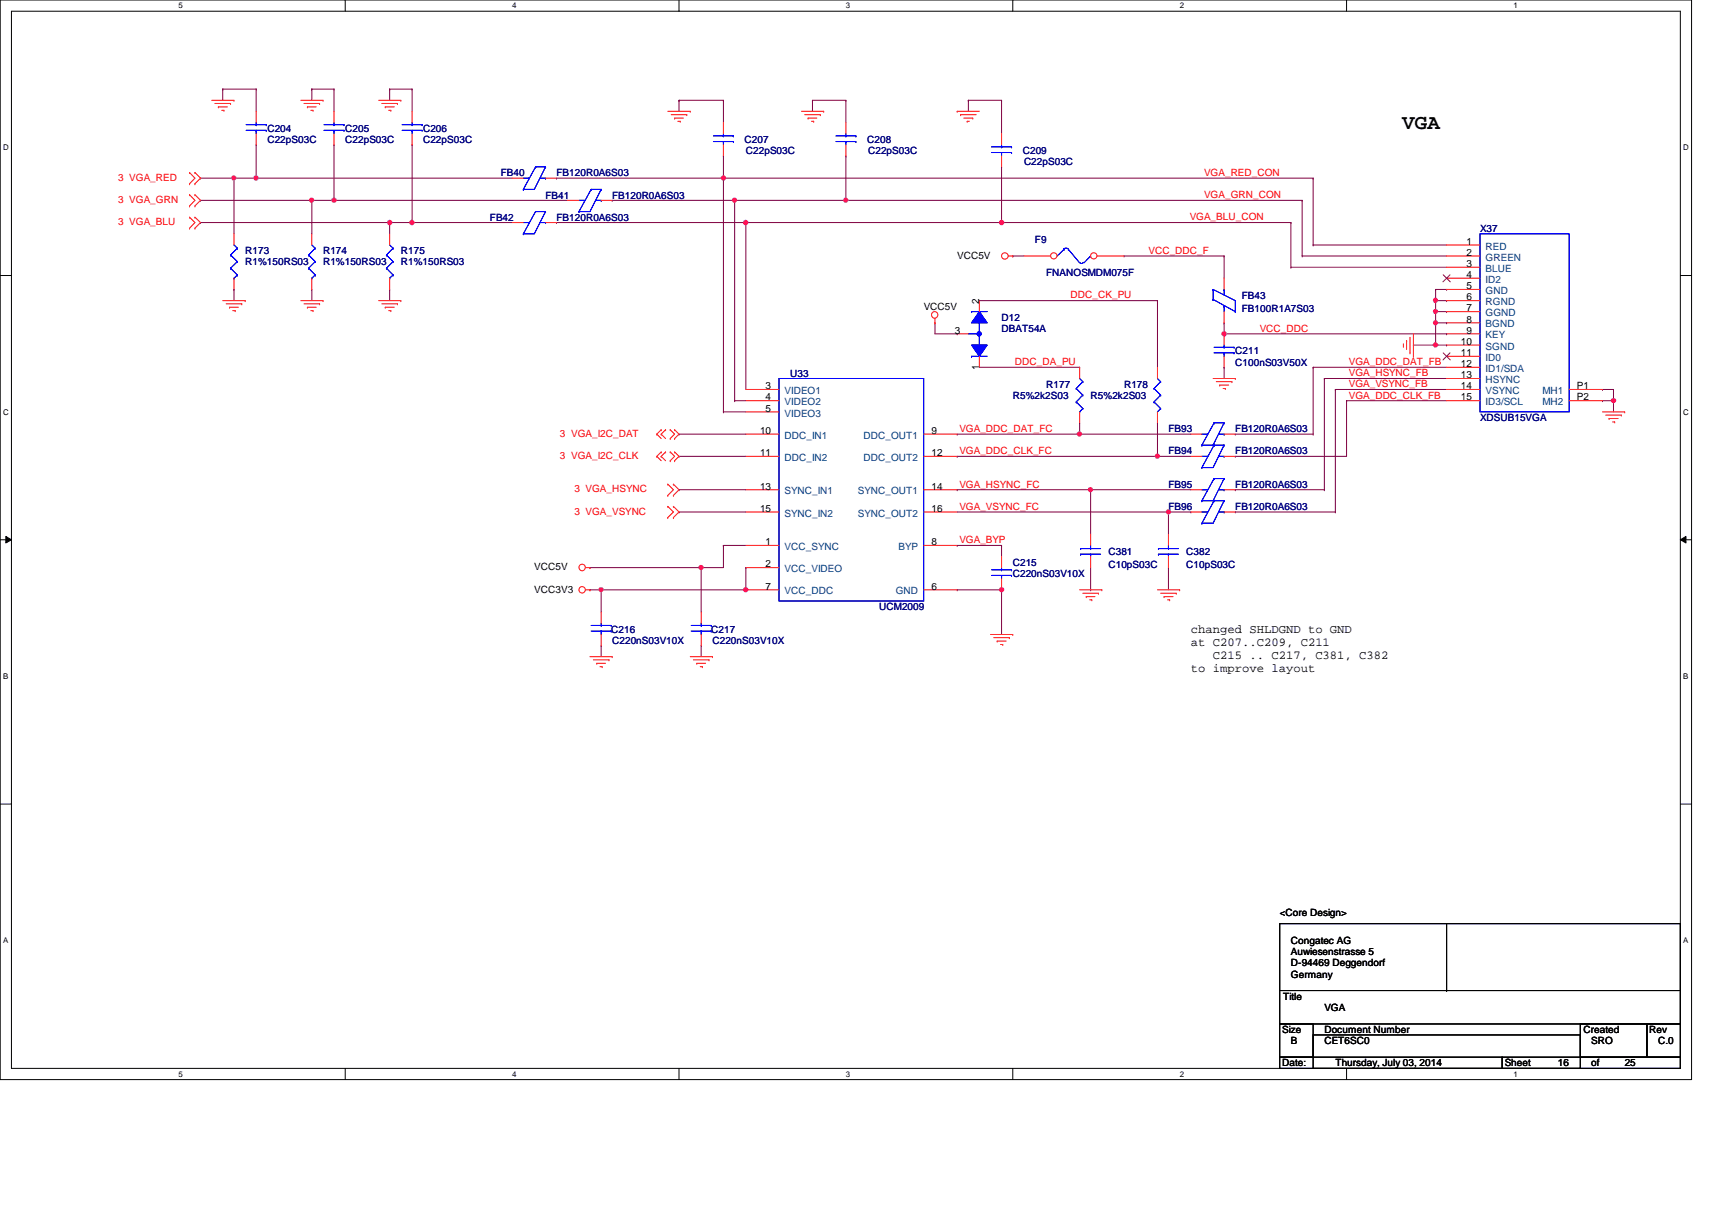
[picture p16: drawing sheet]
<svg xmlns="http://www.w3.org/2000/svg" width="297mm" height="210mm" viewBox="0 0 297 210" stroke-linecap="round" stroke-linejoin="round" font-family="sans-serif">
<defs><g id="words">
<text font-size="3.6" x="243.3" y="22.3">VGA</text>
<g font-size="2.1">
<text x="206.6" y="109.8">changed SHLDGND to GND</text>
<text x="206.6" y="112">at C207..C209, C211</text>
<text x="206.6" y="116.5">to improve layout</text>
<text x="210.4" y="114.3">C215 .. C217, C381, C382</text>
</g>
<g font-size="1.7" fill="#000080">
<text x="46.4" y="22.9">C204</text>
<text x="59.9" y="22.9">C205</text>
<text x="73.4" y="22.9">C206</text>
<text x="46.4" y="24.8">C22pS03C</text>
<text x="59.9" y="24.8">C22pS03C</text>
<text x="73.4" y="24.8">C22pS03C</text>
<text x="129.2" y="24.8">C207</text>
<text x="129.4" y="26.7">C22pS03C</text>
<text x="150.4" y="24.8">C208</text>
<text x="150.6" y="26.7">C22pS03C</text>
<text x="177.5" y="26.7">C209</text>
<text x="177.7" y="28.7">C22pS03C</text>
<text x="86.9" y="30.6">FB40</text>
<text x="94.7" y="34.5">FB41</text>
<text x="96.6" y="30.6">FB120R0A6S03</text>
<text x="106.2" y="34.5">FB120R0A6S03</text>
<text x="85" y="38.3">FB42</text>
<text x="96.6" y="38.3">FB120R0A6S03</text>
<text x="256.8" y="40.2">X37</text>
<text x="42.5" y="44.1">R173</text>
<text x="42.5" y="46">R1%150RS03</text>
<text x="56" y="44.1">R174</text>
<text x="56" y="46">R1%150RS03</text>
<text x="69.6" y="44.1">R175</text>
<text x="69.6" y="46">R1%150RS03</text>
<text x="179.6" y="42.2">F9</text>
<text x="181.5" y="48">FNANOSMDM075F</text>
<text x="215.5" y="51.8">FB43</text>
<text x="173.8" y="55.7">D12</text>
<text x="173.8" y="57.6">DBAT54A</text>
<text x="215.5" y="54.1">FB100R1A7S03</text>
<text x="137.1" y="65.3">U33</text>
<text x="214.3" y="61.5">C211</text>
<text x="214.3" y="63.4">C100nS03V50X</text>
<text x="175.7" y="69.2">R5%2k2S03</text>
<text x="181.5" y="67.3">R177</text>
<text x="189.2" y="69.2">R5%2k2S03</text>
<text x="195" y="67.3">R178</text>
<text x="202.7" y="75">FB93</text>
<text x="214.3" y="75">FB120R0A6S03</text>
<text x="256.8" y="73.1">XDSUB15VGA</text>
<text x="202.7" y="78.8">FB94</text>
<text x="214.3" y="78.8">FB120R0A6S03</text>
<text x="202.7" y="84.6">FB95</text>
<text x="202.7" y="88.5">FB96</text>
<text x="214.3" y="84.6">FB120R0A6S03</text>
<text x="214.3" y="88.5">FB120R0A6S03</text>
<text x="175.7" y="98.1">C215</text>
<text x="175.7" y="100.1">C220nS03V10X</text>
<text x="192.3" y="96.2">C381</text>
<text x="192.3" y="98.6">C10pS03C</text>
<text x="205.8" y="96.2">C382</text>
<text x="205.8" y="98.6">C10pS03C</text>
<text x="152.6" y="105.9">UCM2009</text>
<text x="106" y="109.7">C216</text>
<text x="106.2" y="111.7">C220nS03V10X</text>
<text x="123.4" y="109.7">C217</text>
<text x="123.6" y="111.7">C220nS03V10X</text>
</g>
<g font-size="1.7" fill="#f00">
<text x="20.5" y="31.4">3 VGA_RED</text>
<text x="20.5" y="35.2">3 VGA_GRN</text>
<text x="208.9" y="30.5">VGA_RED_CON</text>
<text x="208.9" y="34.4">VGA_GRN_CON</text>
<text x="20.5" y="39.1">3 VGA_BLU</text>
<text x="206.4" y="38.2">VGA_BLU_CON</text>
<text x="199.3" y="44">VCC_DDC_F</text>
<text x="185.8" y="51.8">DDC_CK_PU</text>
<text x="218.6" y="57.5">VCC_DDC</text>
<text x="176.1" y="63.3">DDC_DA_PU</text>
<text x="234" y="63.3">VGA_DDC_DAT_FB</text>
<text x="234" y="65.3">VGA_HSYNC_FB</text>
<text x="234" y="69.1">VGA_DDC_CLK_FB</text>
<text x="234" y="67.2">VGA_VSYNC_FB</text>
<text x="97.2" y="75.7">3 VGA_I2C_DAT</text>
<text x="166.5" y="74.9">VGA_DDC_DAT_FC</text>
<text x="97.2" y="79.6">3 VGA_I2C_CLK</text>
<text x="166.5" y="78.8">VGA_DDC_CLK_FC</text>
<text x="99.6" y="85.4">3 VGA_HSYNC</text>
<text x="99.6" y="89.3">3 VGA_VSYNC</text>
<text x="166.5" y="84.6">VGA_HSYNC_FC</text>
<text x="166.5" y="88.4">VGA_VSYNC_FC</text>
<text x="166.5" y="94.2">VGA_BYP</text>
</g>
<g font-size="1.7">
<text x="166.1" y="44.9">VCC5V</text>
<text x="254.5" y="42.5">1</text>
<text x="254.5" y="44.4">2</text>
<text x="254.5" y="46.3">3</text>
<text x="160.3" y="53.8">VCC5V</text>
<text x="169.9" y="52.7" transform="rotate(-90 169.9 52.7)">2</text>
<text x="254.5" y="48.2">4</text>
<text x="254.5" y="50.2">5</text>
<text x="254.5" y="52.1">6</text>
<text x="165.7" y="57.9">3</text>
<text x="253.5" y="59.8">10</text>
<text x="254.5" y="54">7</text>
<text x="254.5" y="56">8</text>
<text x="254.5" y="57.9">9</text>
<text x="169.9" y="64.1" transform="rotate(-90 169.9 64.1)">1</text>
<text x="253.5" y="61.8">11</text>
<text x="253.5" y="63.7">12</text>
<text x="253.5" y="65.6">13</text>
<text x="132.8" y="67.5">3</text>
<text x="132.8" y="69.5">4</text>
<text x="132.8" y="71.4">5</text>
<text x="253.5" y="67.5">14</text>
<text x="253.5" y="69.5">15</text>
<text x="273.6" y="67.5">P1</text>
<text x="273.6" y="69.5">P2</text>
<text x="131.9" y="75.3">10</text>
<text x="161.6" y="75.3">9</text>
<text x="131.9" y="79.1">11</text>
<text x="161.6" y="79.1">12</text>
<text x="131.9" y="84.9">13</text>
<text x="131.9" y="88.8">15</text>
<text x="161.6" y="84.9">14</text>
<text x="161.6" y="88.8">16</text>
<text x="132.8" y="94.6">1</text>
<text x="161.6" y="94.6">8</text>
<text x="92.7" y="98.9">VCC5V</text>
<text x="132.8" y="98.4">2</text>
<text x="92.7" y="102.8">VCC3V3</text>
<text x="132.8" y="102.3">7</text>
<text x="161.6" y="102.3">6</text>
<text x="222" y="159">&lt;Core Design&gt;</text>
<text x="224" y="163.8">Congatec AG</text>
<text x="224" y="165.7">Auwiesenstrasse 5</text>
<text x="224" y="167.6">D-94469 Deggendorf</text>
<text x="222.6" y="173.4">Title</text>
<text x="224" y="169.6">Germany</text>
<text x="222.5" y="179.2">Size</text>
<text x="229.8" y="179.2">Document Number</text>
<text x="229.8" y="175.3">VGA</text>
<text x="274.7" y="179.2">Created</text>
<text x="286.1" y="179.2">Rev</text>
<text x="222.5" y="185">Date:</text>
<text x="224" y="181.1">B</text>
<text x="229.8" y="181.1">CET6SC0</text>
<text x="231.7" y="185">Thursday, July 03, 2014</text>
<text x="261.1" y="185">Sheet</text>
<text x="270.3" y="185">16</text>
<text x="276.1" y="181.1">SRO</text>
<text x="276.1" y="185">of</text>
<text x="281.9" y="185">25</text>
<text x="287.7" y="181.1">C.0</text>
</g>
<g font-size="1.7" fill="#004080">
<text x="257.8" y="43.3">RED</text>
<text x="257.8" y="45.2">GREEN</text>
<text x="257.8" y="47.2">BLUE</text>
<text x="257.8" y="49.1">ID2</text>
<text x="257.8" y="51">GND</text>
<text x="257.8" y="53">RGND</text>
<text x="257.8" y="54.9">GGND</text>
<text x="257.8" y="56.8">BGND</text>
<text x="257.8" y="58.7">KEY</text>
<text x="257.8" y="60.7">SGND</text>
<text x="257.8" y="62.6">ID0</text>
<text x="257.8" y="64.5">ID1/SDA</text>
<text x="136.1" y="68.4">VIDEO1</text>
<text x="136.1" y="70.3">VIDEO2</text>
<text x="257.8" y="66.5">HSYNC</text>
<text x="257.8" y="68.4">VSYNC</text>
<text x="257.8" y="70.3">ID3/SCL</text>
<text x="267.6" y="68.4">MH1</text>
<text x="267.6" y="70.3">MH2</text>
<text x="136.1" y="72.3">VIDEO3</text>
<text x="136.1" y="76.1">DDC_IN1</text>
<text x="149.8" y="76.1">DDC_OUT1</text>
<text x="136.1" y="80">DDC_IN2</text>
<text x="149.8" y="80">DDC_OUT2</text>
<text x="136.1" y="85.8">SYNC_IN1</text>
<text x="136.1" y="89.6">SYNC_IN2</text>
<text x="148.8" y="85.8">SYNC_OUT1</text>
<text x="148.8" y="89.6">SYNC_OUT2</text>
<text x="136.1" y="95.4">VCC_SYNC</text>
<text x="155.9" y="95.4">BYP</text>
<text x="136.1" y="99.3">VCC_VIDEO</text>
<text x="136.1" y="103.1">VCC_DDC</text>
<text x="155.4" y="103.1">GND</text>
</g>
<g font-size="1.4">
<text x="30.9" y="1.4">5</text>
<text x="88.9" y="1.4">4</text>
<text x="146.8" y="1.4">3</text>
<text x="204.7" y="1.4">2</text>
<text x="262.6" y="1.4">1</text>
<text x=".5" y="26.1">D</text>
<text x="292.1" y="26.1">D</text>
<text x=".5" y="71.9">C</text>
<text x="292.1" y="71.9">C</text>
<text x=".5" y="117.8">B</text>
<text x="292.1" y="117.8">B</text>
<text x=".5" y="163.6">A</text>
<text x="292.1" y="163.6">A</text>
<text x="30.9" y="186.8">5</text>
<text x="88.9" y="186.8">4</text>
<text x="146.8" y="186.8">3</text>
<text x="204.7" y="186.8">2</text>
<text x="262.6" y="186.8">1</text>
</g>
</g></defs>
<path d="M0 0h293.5v187.3h-293.5zM2 1.9h289.5v183.4h-289.5z" fill="none" stroke="#000" stroke-width=".17"/>
<g fill="#fff">
<path d="M30.9 .2h.8v1.5h-.8z"/>
<path d="M30.9 185.5h.8v1.6h-.8z"/>
</g>
<path d="M59.9 0v1.9M59.9 185.3v2" fill="none" stroke="#000" stroke-width=".17"/>
<g fill="#fff">
<path d="M88.9 .2h.7v1.5h-.7z"/>
<path d="M88.9 185.5h.7v1.6h-.7z"/>
</g>
<path d="M117.8 0v1.9M117.8 185.3v2" fill="none" stroke="#000" stroke-width=".17"/>
<g fill="#fff">
<path d="M146.8 .2h.7v1.5h-.7z"/>
<path d="M146.8 185.5h.7v1.6h-.7z"/>
</g>
<path d="M175.7 0v1.9M175.7 185.3v2" fill="none" stroke="#000" stroke-width=".17"/>
<g fill="#fff">
<path d="M204.7 .2h.7v1.5h-.7z"/>
<path d="M204.7 185.5h.7v1.6h-.7z"/>
</g>
<path d="M233.6 0v1.9M233.6 185.3v2" fill="none" stroke="#000" stroke-width=".17"/>
<g fill="#fff">
<path d="M262.6 .2h.8v1.5h-.8z"/>
<path d="M262.6 185.5h.8v1.6h-.8z"/>
<path d="M.5 24.8h1v1.6h-1z"/>
<path d="M292.1 24.8h.9v1.6h-.9z"/>
<path d="M.5 70.7h1v1.5h-1z"/>
<path d="M292.1 70.7h.9v1.5h-.9z"/>
</g>
<path d="M0 47.8h2M291.5 47.8h2" fill="none" stroke="#000" stroke-width=".17"/>
<g fill="#fff">
<path d="M.5 116.5h.9v1.6h-.9z"/>
<path d="M292.1 116.5h.8v1.6h-.8z"/>
</g>
<path d="M0 93.6h2M1 93l1 .6-1 .6zM291.5 93.6l1-.6v1.2zM291.5 93.6h2" fill="none" stroke="#000" stroke-width=".17"/>
<path d="M1 93l1 .6-1 .6zM291.5 93.6l1-.6v1.2z" fill="#000"/>
<g fill="#fff">
<path d="M.5 162.4h.9v1.5h-.9z"/>
<path d="M292.1 162.4h.8v1.5h-.8z"/>
</g>
<path d="M0 139.5h2M291.5 139.5h2" fill="none" stroke="#000" stroke-width=".17"/>
<path d="M58 34.8h.1M58 34.8h40.5" fill="none" stroke="#800040" stroke-width=".17"/>
<circle cx="58" cy="34.7" r=".37" fill="#f0f"/>
<circle cx="58" cy="34.7" r=".37" fill="none" stroke="#f0f" stroke-width=".17"/>
<path d="M71.5 38.6h.1M71.5 38.6h17.4" fill="none" stroke="#800040" stroke-width=".17"/>
<circle cx="71.5" cy="38.6" r=".38" fill="#f0f"/>
<circle cx="71.5" cy="38.6" r=".38" fill="none" stroke="#f0f" stroke-width=".17"/>
<path d="M54.1 34.8h.1M58 25.1h.1M58 25.1v9.7h-3.9" fill="none" stroke="#800040" stroke-width=".17"/>
<circle cx="54.1" cy="34.7" r=".37" fill="#f0f"/>
<circle cx="54.1" cy="34.7" r=".37" fill="none" stroke="#f0f" stroke-width=".17"/>
<path d="M67.6 38.6h.1M71.5 25.1h.1M71.5 25.1v13.5h-3.9" fill="none" stroke="#800040" stroke-width=".17"/>
<circle cx="67.6" cy="38.6" r=".38" fill="#f0f"/>
<circle cx="67.6" cy="38.6" r=".38" fill="none" stroke="#f0f" stroke-width=".17"/>
<path d="M34.8 38.6h.1M34.8 34.8h.1M34.8 38.6h32.8M34.8 34.8h19.3M40.6 30.9h.1M40.6 30.9h3.8M40.6 30.9v9.7M54.1 34.8h.1M54.1 34.8v5.8M67.6 38.6h.1M67.6 38.6v2" fill="none" stroke="#800040" stroke-width=".17"/>
<circle cx="40.6" cy="30.9" r=".37" fill="#f0f"/>
<circle cx="40.6" cy="30.9" r=".37" fill="none" stroke="#f0f" stroke-width=".17"/>
<g fill="none" stroke="#800040" stroke-width=".17">
<path d="M34.8 30.9h.1M34.8 30.9h5.8M96.6 30.9h.1M96.6 30.9h131.2M125.5 27.1h.1M125.5 30.9h.1M125.5 27.1v3.8M127.5 34.8h.1M146.8 27.1h.1M146.8 27.1v7.7h-19.3M173.8 29h.1M173.8 29v9.6"/>
<path d="M40.6 50.2h.1M40.6 50.2v2M54.1 50.2h.1M54.1 50.2v2M67.6 50.2h.1M67.6 50.2v2"/>
</g>
<circle cx="125.5" cy="30.9" r=".37" fill="#f0f"/>
<circle cx="125.5" cy="30.9" r=".37" fill="none" stroke="#f0f" stroke-width=".17"/>
<path d="M146.8 34.8h.1M146.8 34.8h79.1" fill="none" stroke="#800040" stroke-width=".17"/>
<circle cx="146.7" cy="34.7" r=".37" fill="#f0f"/>
<circle cx="146.7" cy="34.7" r=".37" fill="none" stroke="#f0f" stroke-width=".17"/>
<path d="M173.8 38.6h.1M173.8 38.6h50.2" fill="none" stroke="#800040" stroke-width=".17"/>
<circle cx="173.8" cy="38.6" r=".38" fill="#f0f"/>
<circle cx="173.8" cy="38.6" r=".38" fill="none" stroke="#f0f" stroke-width=".17"/>
<path d="M44.4 15.5h.1M44.4 15.5v3.8M44.4 25.1h.1M44.4 30.9h.1M44.4 25.1v5.8M44.4 30.9h44.5" fill="none" stroke="#800040" stroke-width=".17"/>
<circle cx="44.4" cy="30.9" r=".37" fill="#f0f"/>
<circle cx="44.4" cy="30.9" r=".37" fill="none" stroke="#f0f" stroke-width=".17"/>
<g fill="none" stroke="#800040" stroke-width=".17">
<path d="M58 15.5h.1M58 15.5v3.8M71.5 15.5h.1M71.5 15.5v3.8M129.4 38.6h.1M129.4 38.6h44.4M224 38.6h.1M224 38.6v7.8M225.9 34.8h.1M225.9 34.8v9.6M227.8 30.9h.1M227.8 30.9v11.6"/>
<path d="M224 46.4h.1M224 46.4h27M225.9 44.4h.1M225.9 44.4h25.1M227.8 42.5h.1M227.8 42.5h23.2"/>
</g>
<circle cx="129.4" cy="38.6" r=".38" fill="#f0f"/>
<circle cx="129.4" cy="38.6" r=".38" fill="none" stroke="#f0f" stroke-width=".17"/>
<g fill="none" stroke="#800040" stroke-width=".17">
<path d="M125.5 30.9h.1M125.5 30.9v40.6M125.5 71.5h.1M125.5 71.5h3.9M121.7 98.5h.1M125.5 94.6h.1M125.5 94.6v3.9h-3.8M125.5 94.6h3.9M166.1 94.6h.1M166.1 94.6h7.7M173.8 94.6h.1M173.8 94.6v1.9"/>
<path d="M173.8 102.3h.1M173.8 102.3v7.8"/>
</g>
<circle cx="121.6" cy="98.4" r=".37" fill="#f0f"/>
<circle cx="121.6" cy="98.4" r=".37" fill="none" stroke="#f0f" stroke-width=".17"/>
<path d="M102.4 98.5h.1M102.4 98.5h19.3M121.7 98.5h.1M121.7 98.5v7.7M102.4 102.3h.1M102.4 102.3h27M104.3 102.3h.1M104.3 102.3v3.9" fill="none" stroke="#800040" stroke-width=".17"/>
<circle cx="129.4" cy="102.3" r=".37" fill="#f0f"/>
<circle cx="129.4" cy="102.3" r=".37" fill="none" stroke="#f0f" stroke-width=".17"/>
<circle cx="104.3" cy="102.3" r=".37" fill="#f0f"/>
<circle cx="104.3" cy="102.3" r=".37" fill="none" stroke="#f0f" stroke-width=".17"/>
<path d="M127.5 34.8h.1M127.5 34.8v34.7M127.5 69.5h.1M127.5 69.5h1.9M129.4 98.5h.1M129.4 98.5v3.8M121.7 112h.1M121.7 112v1.9" fill="none" stroke="#800040" stroke-width=".17"/>
<circle cx="127.4" cy="34.7" r=".37" fill="#f0f"/>
<circle cx="127.4" cy="34.7" r=".37" fill="none" stroke="#f0f" stroke-width=".17"/>
<g fill="none" stroke="#800040" stroke-width=".17">
<path d="M125.5 17.4h.1M125.5 17.4v3.9M146.8 17.4h.1M146.8 17.4v3.9M96.6 38.6h.1M96.6 38.6h32.8M106.2 34.8h.1M106.2 34.8h21.3M129.4 38.6h.1M129.4 38.6v29M169.9 52.2h.1M169.9 52.2h30.9"/>
<path d="M175.7 44.4h.1M175.7 44.4h2M195 44.4h.1M195 44.4h17.4M200.8 52.2h.1M200.8 52.2v11.5M212.4 56h.1M212.4 44.4h.1M212.4 44.4v3.9M212.4 56v1.9M169.9 63.7h17.4M187.3 63.7h.1"/>
<path d="M200.8 73.4h.1M200.8 73.4v5.8M212.4 63.7h.1M212.4 63.7v2M227.8 75.3h.1M227.8 63.7h.1M227.8 63.7v11.6M227.8 63.7h23.2M229.8 65.7h.1M229.8 65.7v19.3M229.8 65.7h21.2M231.7 67.6h.1"/>
<path d="M231.7 67.6v21.2M231.7 67.6h19.3M233.6 69.5h.1M233.6 69.5v9.7M233.6 69.5h17.4M278 67.6h.1M278 67.6h1.9M279.9 69.5h.1M279.9 69.5v2M229.8 85h.1M231.7 88.8h.1M104.3 112h.1"/>
<path d="M104.3 112v1.9"/>
</g>
<circle cx="280" cy="69.5" r=".37" fill="#f0f"/>
<circle cx="280" cy="69.5" r=".37" fill="none" stroke="#f0f" stroke-width=".17"/>
<path d="M166.1 79.2h.1M166.1 79.2h34.7M278 69.5h.1M279.9 67.6h.1M279.9 67.6v1.9h-1.9" fill="none" stroke="#800040" stroke-width=".17"/>
<circle cx="200.8" cy="79.1" r=".37" fill="#f0f"/>
<circle cx="200.8" cy="79.1" r=".37" fill="none" stroke="#f0f" stroke-width=".17"/>
<g fill="none" stroke="#800040" stroke-width=".17">
<path d="M38.6 15.5h.1M38.6 15.5v1.9M38.6 15.5h5.8M54.1 15.5h.1M54.1 15.5h3.9M54.1 15.5v1.9M67.6 15.5h.1M67.6 15.5h3.9M67.6 15.5v1.9M117.8 17.4h.1M117.8 17.4h7.7M117.8 17.4v1.9"/>
<path d="M141 17.4h.1M141 17.4h5.8M141 17.4v1.9M168 17.4h.1M168 17.4h5.8M168 17.4v1.9M173.8 17.4h.1M173.8 17.4v5.8M162.2 56h.1M162.2 56v1.9M200.8 79.2h.1M200.8 79.2h5.8"/>
<path d="M214.3 79.2h.1M214.3 75.3h.1M214.3 79.2h19.3M214.3 75.3h13.5M166.1 102.3h.1M166.1 102.3h7.7"/>
</g>
<circle cx="173.8" cy="102.3" r=".37" fill="#f0f"/>
<circle cx="173.8" cy="102.3" r=".37" fill="none" stroke="#f0f" stroke-width=".17"/>
<path d="M187.3 75.3h.1M187.3 75.3h19.3" fill="none" stroke="#800040" stroke-width=".17"/>
<circle cx="187.3" cy="75.3" r=".37" fill="#f0f"/>
<circle cx="187.3" cy="75.3" r=".37" fill="none" stroke="#f0f" stroke-width=".17"/>
<path d="M187.3 73.4h.1M187.3 73.4v1.9M189.2 85h.1M189.2 85h17.4M214.3 88.8h.1M214.3 85h.1M214.3 88.8h17.4M214.3 85h15.5" fill="none" stroke="#800040" stroke-width=".17"/>
<circle cx="189.2" cy="84.9" r=".37" fill="#f0f"/>
<circle cx="189.2" cy="84.9" r=".37" fill="none" stroke="#f0f" stroke-width=".17"/>
<path d="M166.1 85h.1M166.1 85h23.1M166.1 88.8h36.6M189.2 85h.1M189.2 85v7.7M202.7 88.8h.1M202.7 88.8v3.9" fill="none" stroke="#800040" stroke-width=".17"/>
<circle cx="202.7" cy="88.8" r=".37" fill="#f0f"/>
<circle cx="202.7" cy="88.8" r=".37" fill="none" stroke="#f0f" stroke-width=".17"/>
<path d="M249.1 56h.1M249.1 56v3.9M166.1 75.3h.1M166.1 75.3h21.2M202.7 98.5h.1M202.7 98.5v3.8" fill="none" stroke="#800040" stroke-width=".17"/>
<circle cx="249.1" cy="59.8" r=".37" fill="#f0f"/>
<circle cx="249.1" cy="59.8" r=".37" fill="none" stroke="#f0f" stroke-width=".17"/>
<circle cx="249.1" cy="56" r=".37" fill="#f0f"/>
<circle cx="249.1" cy="56" r=".37" fill="none" stroke="#f0f" stroke-width=".17"/>
<path d="M162.2 57.9h3.9M166.1 57.9h.1M245.2 59.9h.1M245.2 59.9h3.9M249.1 52.2h.1M249.1 52.2v1.9M249.1 50.2h1.9M249.1 52.2h1.9M251 50.2h.1M251 52.2h.1" fill="none" stroke="#800040" stroke-width=".17"/>
<circle cx="249" cy="52.1" r=".38" fill="#f0f"/>
<circle cx="249" cy="52.1" r=".38" fill="none" stroke="#f0f" stroke-width=".17"/>
<path d="M249.1 50.2h.1M249.1 54.1h.1M249.1 50.2v2M249.1 54.1v1.9h1.9M249.1 54.1h1.9M251 54.1h.1M251 56h.1" fill="none" stroke="#800040" stroke-width=".17"/>
<circle cx="249.1" cy="54" r=".37" fill="#f0f"/>
<circle cx="249.1" cy="54" r=".37" fill="none" stroke="#f0f" stroke-width=".17"/>
<path d="M212.4 57.9h38.6M249.1 59.9h1.9M251 59.9h.1M251 57.9h.1" fill="none" stroke="#800040" stroke-width=".17"/>
<circle cx="212.4" cy="57.9" r=".38" fill="#f0f"/>
<circle cx="212.4" cy="57.9" r=".38" fill="none" stroke="#f0f" stroke-width=".17"/>
<path d="M117.8 79.2h.1M117.8 75.3h.1M117.8 79.2h11.6M117.8 75.3h11.6M117.8 85h.1M117.8 88.8h.1M117.8 85h11.6M117.8 88.8h11.6M189.2 98.5v3.8M202.7 88.8h3.9M206.6 88.8h.1M189.2 102.3h.1" fill="none" stroke="#800040" stroke-width=".17"/>
<g fill="none" stroke="#f00" stroke-width=".17">
<path d="M36.7 17.4h3.9M37.3 17.9h2.7M37.9 18.5h.1M37.9 18.5h1.6M38.5 19.1h.4M38.9 19.1h.1M40 17.9h.1M40.6 17.4h.1M52.2 17.4h3.8M52.7 17.9h2.8M53.3 18.5h.1M53.3 18.5h1.6"/>
<path d="M53.9 19.1h.4M54.3 19.1h.1M55.5 17.9h.1M56 17.4h.1M65.7 17.4h3.9M66.2 17.9h2.8M66.8 18.5h.1M66.8 18.5h1.6M67.4 19.1h.4M67.8 19.1h.1M69 17.9h.1M69.6 17.4h.1"/>
<path d="M71.5 19.3v2M115.9 19.3h3.9M116.5 19.9h2.7M119.2 19.9h.1M119.8 19.3h.1M139.1 19.3h3.8M139.6 19.9h2.7M142.3 19.9h.1M142.9 19.3h.1M166.1 19.3h.1M166.1 19.3h3.8M166.7 19.9h.1"/>
<path d="M166.7 19.9h2.7M32.9 29.9h.1M32.9 31.9h.1M32.9 33.8h.1M32.9 35.7h.1M32.9 37.7h.1M32.9 39.6h.1M32.9 29.9l.9 1-.9 1M32.9 33.8l.9 1-.9 .9M32.9 37.7l.9 .9-.9 1M33.8 31.9h.1M33.8 29.9h.1"/>
<path d="M33.8 35.7h.1M33.8 33.8h.1M33.8 39.6h.1M33.8 37.7h.1M33.8 29.9l1 1-1 1M33.8 33.8l1 1-1 .9M33.8 37.7l1 .9-1 1M71.5 23.2v1.9M88.9 30.9h1.9M94.7 30.9h1.9M98.5 34.8h2M104.3 34.8h1.9"/>
<path d="M117 20.5h.1M117 20.5h1.6M117.6 21h.4M118 21h.1M140.2 20.5h.1M140.2 20.5h1.5M140.8 21h.4M141.2 21h.1M167.2 20.5h1.6M167.8 21h.1M167.8 21h.4M168.8 20.5h.1"/>
<path d="M173.8 23.2v1.9M173.8 27.1v1.9M38.6 52.2h3.9M39.2 52.7h2.7M39.8 53.3h.1M39.8 53.3h1.6M40.4 53.9h.4M40.8 53.9h.1M41.9 52.7h.1M42.5 52.2h.1M52.2 52.2h3.8M52.7 52.7h2.8"/>
<path d="M53.3 53.3h.1M53.3 53.3h1.6M53.9 53.9h.4M54.1 40.6v1.9M54.1 48.3v1.9M54.3 53.9h.1M55.5 52.7h.1M56 52.2h.1M65.7 52.2h3.9M66.2 52.7h2.8M66.8 53.3h.1M66.8 53.3h1.6"/>
<path d="M67.4 53.9h.4M67.6 40.6v1.9M67.6 48.3v1.9M67.8 53.9h.1M69 52.7h.1M69.6 52.2h.1M162.2 56h.1M162.2 55.2v.8M175 44.4h.7M175.7 44.4h.1M212.4 48.3v1.9M212.4 54.1v1.9"/>
<path d="M212.4 57.9v2M243.5 59.6v.5M244 59.1h.1M244 59.1v1.5M244.6 58.5v2.7M245.2 57.9v3.9M114 75.3h.1M114 79.2h.1M114 75.3l.7 .8M114 79.2l.7 .7M114.7 74.5h.1M114.7 75.3h.1"/>
<path d="M114.7 78.4h.1M114.7 79.2h.1M114.7 78.4l-.7 .8M114.7 74.5l-.7 .8M114.7 75.3l.8 .8M114.7 79.2l.8 .7M115.5 74.5h.1M115.5 78.4h.1M115.5 74.5l-.8 .8M115.5 78.4l-.8 .8M116.3 76.1h.1M116.3 74.5h.1"/>
<path d="M116.3 79.9h.1M116.3 78.4h.1M116.3 74.5l.7 .8-.7 .8M116.3 78.4l.7 .8-.7 .7M117 76.1h.1M117 74.5h.1M117 79.9h.1M117 78.4h.1M117 74.5l.8 .8-.8 .8M117 78.4l.8 .8-.8 .7M129.4 71.5h5.8M129.4 75.3h5.8"/>
<path d="M129.4 67.6h5.8M129.4 69.5h5.8M129.4 79.2h5.8M160.3 75.3h5.8M160.3 79.2h5.8M206.6 75.3h1.9M206.6 79.2h1.9M210.5 65.7h3.8M211 66.2h2.7M211.6 66.8h.1M211.6 66.8h1.6M212.2 67.4h.4"/>
<path d="M212.4 75.3h1.9M212.4 79.2h1.9M212.4 61.8v1.9M212.6 67.4h.1M213.7 66.2h.1M214.3 65.7h.1M243.5 60.1h.1M244.6 61.2h.1M245.2 61.8h.1M278 71.5h3.9M278.6 72h2.7M279.2 72.6h.1"/>
<path d="M279.2 72.6h1.6M279.8 73.2h.4M280.2 73.2h.1M281.3 72h.1M281.9 71.5h.1M101.6 98.5h.8M102.4 98.5h.1M115.9 84h.1M115.9 85.9h.1M115.9 87.8h.1M115.9 89.8h.1M115.9 84l.9 1-.9 .9"/>
<path d="M115.9 87.8l.9 1-.9 1M116.8 85.9h.1M116.8 84h.1M116.8 89.8h.1M116.8 87.8h.1M116.8 84l1 1-1 .9M116.8 87.8l1 1-1 1M129.4 98.5h5.8M129.4 94.6h5.8M129.4 85h5.8M129.4 88.8h5.8M160.3 94.6h5.8"/>
<path d="M160.3 85h5.8M160.3 88.8h5.8M173.8 96.5v2M189.2 92.7v1.9M189.2 96.5v2M202.7 92.7v1.9M202.7 96.5v2M206.6 85h1.9M206.6 88.8h1.9M212.4 85h1.9M212.4 88.8h1.9M101.6 102.3h.8"/>
<path d="M102.4 102.3h.1M102.4 113.9h3.8M103 114.5h2.7M103.5 115.1h.1M103.5 115.1h1.6M104.1 115.7h.4M104.3 106.2v1.9M104.3 110.1v1.9M104.5 115.7h.1M105.7 114.5h.1M106.2 113.9h.1M119.8 113.9h3.8"/>
<path d="M120.3 114.5h2.7M120.9 115.1h.1M120.9 115.1h1.5M121.5 115.7h.4M121.7 106.2v1.9M121.7 110.1v1.9M121.9 115.7h.1M123 114.5h.1M123.6 113.9h.1M129.4 102.3h5.8M160.3 102.3h5.8M171.9 110.1h3.8"/>
<path d="M172.4 110.6h2.7M173 111.2h.1M173 111.2h1.6M173.6 111.8h.4M173.8 100.4v1.9M174 111.8h.1M175.1 110.6h.1M175.7 110.1h.1M187.3 102.3h3.9M187.9 102.9h2.7M188.5 103.5h.1M188.5 103.5h1.5"/>
<path d="M189.1 104.1h.3M189.4 104.1h.1M190.6 102.9h.1M191.2 102.3h.1M200.8 102.3h3.9M201.4 102.9h2.7M202 103.5h.1M202 103.5h1.5M202.6 104.1h.3M202.9 104.1h.1M204.1 102.9h.1M204.7 102.3h.1"/>
<circle cx="162.2" cy="54.6" r=".56"/>
<circle cx="174.4" cy="44.4" r=".56"/>
<circle cx="101" cy="98.4" r=".56"/>
<circle cx="101" cy="102.3" r=".56"/>
</g>
<path d="M222 160.2h69.5v11.6h-69.5zM222 171.8h69.5v5.8h-69.5zM222 177.6h5.8v5.8h-5.8zM227.8 179.5h46.4v5.8h-46.4zM251 171.8h.1M251 160.2v11.6M274.2 177.6h11.5v5.8h-11.5zM285.7 177.6h5.8v5.8h-5.8zM222 183.4h38.6v1.9h-38.6zM260.6 183.4h30.9v1.9h-30.9z" fill="none" stroke="#000" stroke-width=".17"/>
<g fill="none" stroke="#00f" stroke-width=".17">
<path d="M69.8 22.6h3.4M69.8 21.6h3.4M71.5 21.6h.1M71.5 22.6h.1M71.5 21.3v.3M71.5 22.6v.6M73.2 22.6h.1M73.2 21.6h.1M90.8 32.9h.1M90.8 30.9h.9M91.7 30.9h.1M92.9 29h.1"/>
<path d="M92.9 29h1.8M92.9 29l-2.1 3.9M93.7 30.9h1M94.7 29h.1M94.7 30.9h.1M94.7 29l-2 3.9h-1.9M100.5 36.7h.1M100.5 34.8h.9M101.4 34.8h.1M102.6 32.9h.1M102.6 32.9h1.7M102.6 32.9l-2.1 3.8"/>
<path d="M103.3 34.8h1M104.3 32.9h.1M104.3 34.8h.1M104.3 32.9l-1.9 3.8h-1.9M172 26.5h3.5M172 25.5h3.5M173.8 25.5h.1M173.8 26.5h.1M173.8 25.1v.4M173.8 26.5v.6M175.5 26.5h.1M175.5 25.5h.1"/>
<path d="M53.5 44.2h.1M53.5 46.5h.1M53.5 44.2l1.2 1.2M53.5 46.5l1.2 1.2M54.1 48.3h.1M54.1 42.5l.6 .6M54.7 43.1h.1M54.7 45.4h.1M54.7 47.7h.1M54.7 43.1l-1.2 1.1M54.7 45.4l-1.2 1.1M54.7 47.7l-.6 .6"/>
<path d="M67.1 44.2h.1M67.1 46.5h.1M67.1 44.2l1.1 1.2M67.1 46.5l1.1 1.2M67.6 48.3h.1M67.6 42.5l.6 .6M68.2 43.1h.1M68.2 45.4h.1M68.2 47.7h.1M68.2 43.1l-1.1 1.1M68.2 45.4l-1.1 1.1M68.2 47.7l-.6 .6"/>
<path d="M210.5 51.9h.1M210.5 50.2h.1M210.5 50.2v1.7M210.5 50.2l3.8 2v1.9M210.5 51.9l3.8 2.2M212.4 53.1h.1M212.4 50.2h.1M212.4 50.2v1M212.4 53.1v1M212.4 59.9v.3M214.3 54.1h.1M135.2 65.7h25.1v38.6h-25.1z"/>
<path d="M208.5 77.2h.1M208.5 75.3h1M208.5 79.2h1M209.5 75.3h.1M209.5 79.2h.1M210.6 73.4h.1M210.6 77.2h.1M210.6 73.4h1.8M210.6 77.2h1.8M210.6 73.4l-2.1 3.8M210.6 61.2h3.5M210.6 60.2h3.5"/>
<path d="M210.6 77.2l-2.1 3.9M211.5 75.3h.9M211.5 79.2h.9M212.4 73.4h.1M212.4 75.3h.1M212.4 60.2h.1M212.4 61.2h.1M212.4 77.2h.1M212.4 79.2h.1M212.4 73.4l-1.9 3.8h-2M212.4 61.2v.6M212.4 77.2l-1.9 3.9h-2"/>
<path d="M214.1 61.2h.1M214.1 60.2h.1M172 99.8h3.5M172 98.8h3.5M173.8 98.8h.1M173.8 99.8h.1M173.8 98.5v.3M173.8 99.8v.6M175.5 99.8h.1M175.5 98.8h.1M187.5 95.2h.1M187.5 96.1h.1"/>
<path d="M187.5 95.2h3.5M187.5 96.1h3.5M189.2 96.1h.1M189.2 95.2h.1M189.2 94.6v.6M189.2 96.1v.4M201 95.2h.1M201 96.1h.1M201 95.2h3.5M201 96.1h3.5M202.7 96.1h.1M202.7 95.2h.1"/>
<path d="M202.7 94.6v.6M202.7 96.1v.4M208.5 86.9h.1M208.5 81.1h.1M208.5 90.8h.1M208.5 85h1M208.5 88.8h1M209.5 85h.1M209.5 88.8h.1M210.6 83h.1M210.6 86.9h.1M210.6 83h1.8"/>
<path d="M210.6 86.9h1.8M210.6 83l-2.1 3.9M210.6 86.9l-2.1 3.9M211.5 85h.9M211.5 88.8h.9M212.4 83h.1M212.4 85h.1M212.4 86.9h.1M212.4 88.8h.1M212.4 83l-1.9 3.9h-2M212.4 86.9l-1.9 3.9h-2M102.6 109.5h3.4"/>
<path d="M102.6 108.5h3.4M104.3 108.5h.1M104.3 109.5h.1M104.3 108.1v.4M104.3 109.5v.6M106 109.5h.1M106 108.5h.1M119.9 109.5h3.5M119.9 108.5h3.5M121.7 108.5h.1M121.7 109.5h.1M121.7 108.1v.4"/>
<path d="M121.7 109.5v.6M123.4 109.5h.1M123.4 108.5h.1"/>
</g>
<path d="M168.6 59.9h2.7l-1.4 1.9z" fill-rule="evenodd" fill="#00f"/>
<path d="M168 57.9h1.9M168.6 59.9h2.7l-1.4 1.9zM169.9 57.9h.1M169.9 59.9h.1M169.9 56v3.9M168.6 61.8h.1M168.6 61.8h2.7" fill="none" stroke="#00f" stroke-width=".17"/>
<path d="M169.9 54.1l1.4 1.9h-2.7z" fill-rule="evenodd" fill="#00f"/>
<path d="M169.9 54.1l1.4 1.9h-2.7z" fill="none" stroke="#00f" stroke-width=".17"/>
<circle cx="169.9" cy="57.9" r=".38" fill="#00f"/>
<g fill="none" stroke="#00f" stroke-width=".17">
<path d="M168.6 54.1h.1M168.6 54.1h2.7"/>
<circle cx="169.9" cy="57.9" r=".38"/>
</g>
<path d="M168.6 59.9h2.7l-1.4 1.9z" fill-rule="evenodd" fill="#00f"/>
<path d="M168 57.9h1.9M168.6 59.9h2.7l-1.4 1.9zM169.9 57.9h.1M169.9 59.9h.1M169.9 56v3.9M168.6 61.8h.1M168.6 61.8h2.7" fill="none" stroke="#00f" stroke-width=".17"/>
<path d="M169.9 54.1l1.4 1.9h-2.7z" fill-rule="evenodd" fill="#00f"/>
<path d="M169.9 54.1l1.4 1.9h-2.7z" fill="none" stroke="#00f" stroke-width=".17"/>
<circle cx="169.9" cy="57.9" r=".38" fill="#00f"/>
<g fill="none" stroke="#00f" stroke-width=".17">
<path d="M90.8 38.6h.9M91.7 38.6h.1M92.9 36.7h.1M92.9 36.7h1.8M92.9 36.7l-2.1 3.9M93.7 38.6h1M94.7 36.7h.1M94.7 38.6h.1M94.7 36.7l-2 3.9h-1.9M40 44.2h.1M40 46.5h.1M40 44.2l1.2 1.2"/>
<path d="M40 46.5l1.2 1.2M40.6 48.3h.1M40.6 42.5l.6 .6M41.2 43.1h.1M41.2 45.4h.1M41.2 47.7h.1M41.2 43.1l-1.2 1.1M41.2 45.4l-1.2 1.1M41.2 47.7l-.6 .6M90.8 40.6h.1M168.6 54.1h.1M168.6 54.1h2.7"/>
<path d="M184.5 43.2a.68 .68 0 0 1 .9 0M184.6 43.3h.1M184.6 43.3l-1.2 1.1M185.4 43.3h.1M185.4 43.3l1.9 2.3M188 45.5l-.3 .2-.3-.1M189.2 44.4h.1M189.2 44.4l-1.1 1.2"/>
<circle cx="169.9" cy="57.9" r=".38"/>
</g>
<path d="M88.9 38.6h1.9M94.7 38.6h1.9M40.6 40.6v1.9M40.6 48.3v1.9M166.1 57.9h1.9M169.9 52.2v1.9M169.9 61.8v1.9" fill="none" stroke="#f00" stroke-width=".17"/>
<circle cx="182.8" cy="44.4" r=".55" fill="#fff"/>
<g fill="none" stroke="#f00" stroke-width=".17">
<path d="M177.7 44.4h4.6"/>
<circle cx="182.8" cy="44.4" r=".55"/>
</g>
<circle cx="189.8" cy="44.4" r=".55" fill="#fff"/>
<g fill="none" stroke="#f00" stroke-width=".17">
<path d="M44.4 19.3v2M58 19.3v2M44.4 23.2v1.9M58 23.2v1.9M125.5 21.3v1.9M125.5 25.1v2M146.8 21.3v1.9M146.8 25.1v2M190.4 44.4h4.6M251 44.4h5.8M251 42.5h5.8M251 46.4h5.8"/>
<path d="M251 48.3h5.8M251 50.2h5.8M251 52.2h5.8M251 54.1h5.8M251 56h5.8M251 57.9h5.8M251 59.9h5.8M187.3 63.7v2M187.3 71.5v1.9M200.8 63.7v2M200.8 71.5v1.9M251 61.8h5.8"/>
<path d="M251 63.7h5.8M251 65.7h5.8M251 67.6h5.8M251 69.5h5.8M272.2 67.6h5.8M272.2 69.5h5.8"/>
<circle cx="189.8" cy="44.4" r=".55"/>
</g>
<g fill="none" stroke="#00f" stroke-width=".17">
<path d="M42.7 22.6h3.5M42.7 21.6h3.5M44.4 21.6h.1M44.4 22.6h.1M44.4 21.3v.3M44.4 22.6v.6M46.2 22.6h.1M46.2 21.6h.1M56.2 22.6h3.5M56.2 21.6h3.5M58 21.6h.1M58 22.6h.1"/>
<path d="M58 21.3v.3M58 22.6v.6M59.7 22.6h.1M59.7 21.6h.1M123.8 24.6h3.5M123.8 23.6h3.5M125.5 23.6h.1M125.5 24.6h.1M125.5 23.2v.4M125.5 24.6v.5M127.3 24.6h.1M127.3 23.6h.1"/>
<path d="M145 24.6h3.5M145 23.6h3.5M146.8 23.6h.1M146.8 24.6h.1M146.8 23.2v.4M146.8 24.6v.5M148.5 24.6h.1M148.5 23.6h.1M256.8 40.6h15.4v30.9h-15.4zM186.7 67.4h.1M186.7 69.7h.1M186.7 67.4l1.2 1.1"/>
<path d="M186.7 69.7l1.2 1.2M187.3 71.5h.1M187.3 65.7l.6 .5M187.9 66.2h.1M187.9 68.5h.1M187.9 70.9h.1M187.9 66.2l-1.2 1.2M187.9 68.5l-1.2 1.2M187.9 70.9l-.6 .6M200.2 67.4h.1M200.2 69.7h.1M200.2 67.4l1.2 1.1"/>
<path d="M200.2 69.7l1.2 1.2M200.8 71.5h.1M200.8 65.7l.6 .5M201.4 66.2h.1M201.4 68.5h.1M201.4 70.9h.1M201.4 66.2l-1.2 1.2M201.4 68.5l-1.2 1.2M201.4 70.9l-.6 .6"/>
</g>
<path d="M250.4 47.7l1.2 1.2M251.6 47.7l-1.2 1.2M250.4 61.2l1.2 1.2M251.6 61.2l-1.2 1.2" fill="none" stroke="#804000" stroke-width=".17"/>
<circle cx="58" cy="34.7" r=".37" fill="#f0f"/>
<circle cx="58" cy="34.7" r=".37" fill="none" stroke="#f0f" stroke-width=".17"/>
<circle cx="71.5" cy="38.6" r=".38" fill="#f0f"/>
<circle cx="71.5" cy="38.6" r=".38" fill="none" stroke="#f0f" stroke-width=".17"/>
<circle cx="54.1" cy="34.7" r=".37" fill="#f0f"/>
<circle cx="54.1" cy="34.7" r=".37" fill="none" stroke="#f0f" stroke-width=".17"/>
<circle cx="67.6" cy="38.6" r=".38" fill="#f0f"/>
<circle cx="67.6" cy="38.6" r=".38" fill="none" stroke="#f0f" stroke-width=".17"/>
<circle cx="40.6" cy="30.9" r=".37" fill="#f0f"/>
<circle cx="40.6" cy="30.9" r=".37" fill="none" stroke="#f0f" stroke-width=".17"/>
<circle cx="125.5" cy="30.9" r=".37" fill="#f0f"/>
<circle cx="125.5" cy="30.9" r=".37" fill="none" stroke="#f0f" stroke-width=".17"/>
<circle cx="146.7" cy="34.7" r=".37" fill="#f0f"/>
<circle cx="146.7" cy="34.7" r=".37" fill="none" stroke="#f0f" stroke-width=".17"/>
<circle cx="173.8" cy="38.6" r=".38" fill="#f0f"/>
<circle cx="173.8" cy="38.6" r=".38" fill="none" stroke="#f0f" stroke-width=".17"/>
<circle cx="44.4" cy="30.9" r=".37" fill="#f0f"/>
<circle cx="44.4" cy="30.9" r=".37" fill="none" stroke="#f0f" stroke-width=".17"/>
<circle cx="129.4" cy="38.6" r=".38" fill="#f0f"/>
<circle cx="129.4" cy="38.6" r=".38" fill="none" stroke="#f0f" stroke-width=".17"/>
<circle cx="121.6" cy="98.4" r=".37" fill="#f0f"/>
<circle cx="121.6" cy="98.4" r=".37" fill="none" stroke="#f0f" stroke-width=".17"/>
<circle cx="129.4" cy="102.3" r=".37" fill="#f0f"/>
<circle cx="129.4" cy="102.3" r=".37" fill="none" stroke="#f0f" stroke-width=".17"/>
<circle cx="104.3" cy="102.3" r=".37" fill="#f0f"/>
<circle cx="104.3" cy="102.3" r=".37" fill="none" stroke="#f0f" stroke-width=".17"/>
<circle cx="127.4" cy="34.7" r=".37" fill="#f0f"/>
<circle cx="127.4" cy="34.7" r=".37" fill="none" stroke="#f0f" stroke-width=".17"/>
<circle cx="280" cy="69.5" r=".37" fill="#f0f"/>
<circle cx="280" cy="69.5" r=".37" fill="none" stroke="#f0f" stroke-width=".17"/>
<circle cx="200.8" cy="79.1" r=".37" fill="#f0f"/>
<circle cx="200.8" cy="79.1" r=".37" fill="none" stroke="#f0f" stroke-width=".17"/>
<circle cx="173.8" cy="102.3" r=".37" fill="#f0f"/>
<circle cx="173.8" cy="102.3" r=".37" fill="none" stroke="#f0f" stroke-width=".17"/>
<circle cx="187.3" cy="75.3" r=".37" fill="#f0f"/>
<circle cx="187.3" cy="75.3" r=".37" fill="none" stroke="#f0f" stroke-width=".17"/>
<circle cx="189.2" cy="84.9" r=".37" fill="#f0f"/>
<circle cx="189.2" cy="84.9" r=".37" fill="none" stroke="#f0f" stroke-width=".17"/>
<circle cx="202.7" cy="88.8" r=".37" fill="#f0f"/>
<circle cx="202.7" cy="88.8" r=".37" fill="none" stroke="#f0f" stroke-width=".17"/>
<circle cx="249.1" cy="59.8" r=".37" fill="#f0f"/>
<circle cx="249.1" cy="59.8" r=".37" fill="none" stroke="#f0f" stroke-width=".17"/>
<circle cx="249.1" cy="56" r=".37" fill="#f0f"/>
<circle cx="249.1" cy="56" r=".37" fill="none" stroke="#f0f" stroke-width=".17"/>
<circle cx="249" cy="52.1" r=".38" fill="#f0f"/>
<circle cx="249" cy="52.1" r=".38" fill="none" stroke="#f0f" stroke-width=".17"/>
<circle cx="249.1" cy="54" r=".37" fill="#f0f"/>
<circle cx="249.1" cy="54" r=".37" fill="none" stroke="#f0f" stroke-width=".17"/>
<circle cx="212.4" cy="57.9" r=".38" fill="#f0f"/>
<circle cx="212.4" cy="57.9" r=".38" fill="none" stroke="#f0f" stroke-width=".17"/>
<use href="#words"/>
</svg>
